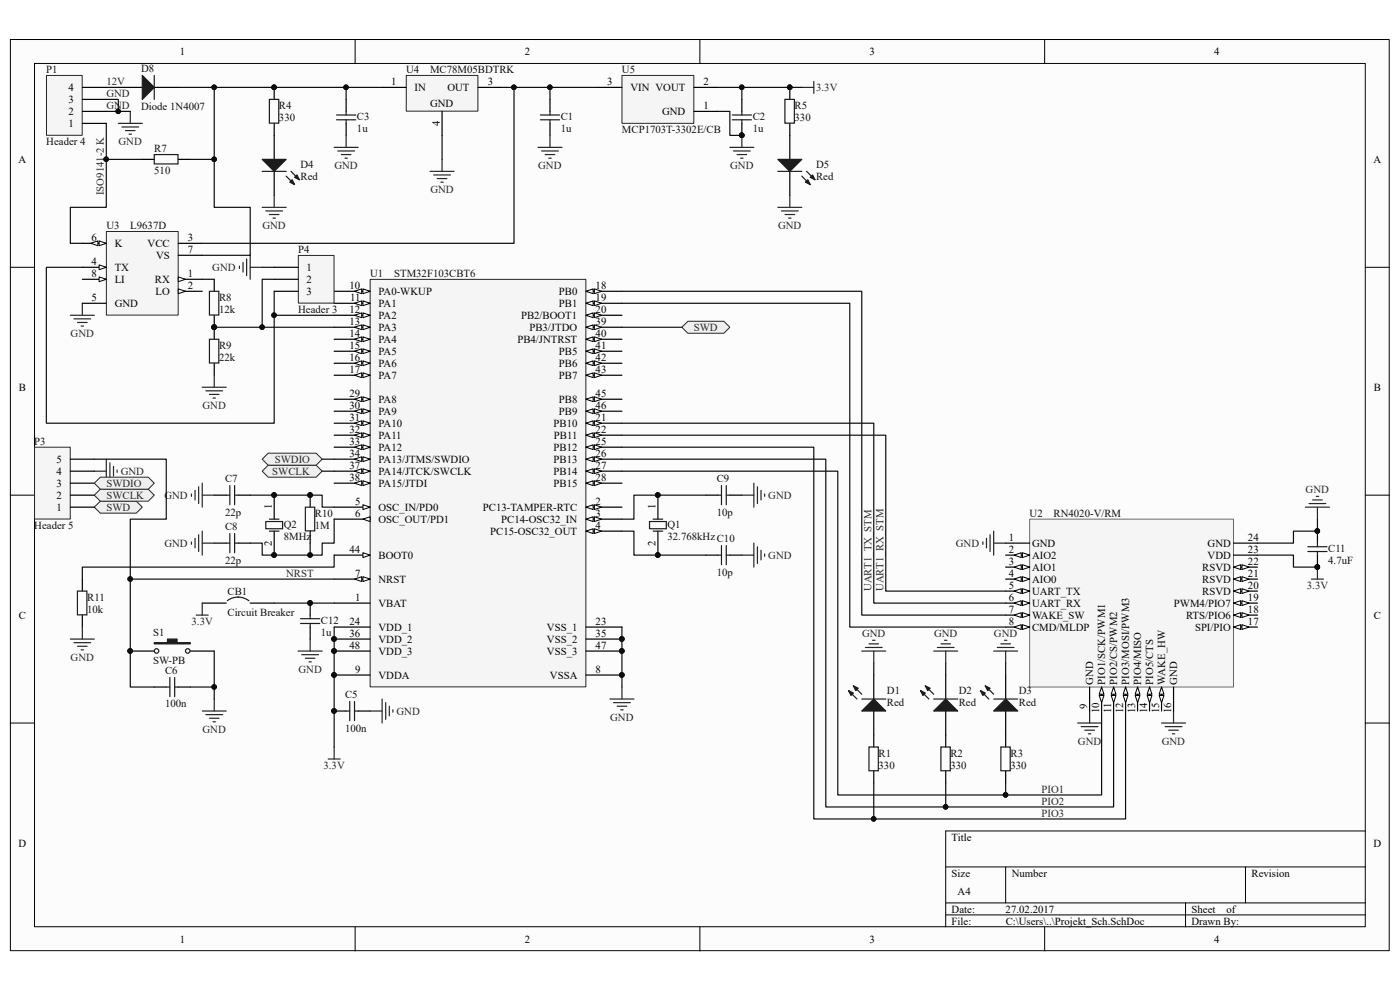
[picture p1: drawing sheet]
<svg xmlns="http://www.w3.org/2000/svg" width="297mm" height="210mm" viewBox="0 0 297 210" stroke-linecap="round" stroke-linejoin="round" font-family="sans-serif">
<defs><g id="words">
<g font-size="2.3">
<text x="38.2" y="11.7">1</text>
<text x="111.3" y="11.7">2</text>
<text x="184.5" y="11.7">3</text>
<text x="257.6" y="11.7">4</text>
<text x="14.5" y="21.8">3</text>
<text x="14.5" y="19.3">4</text>
<text x="83" y="18">1</text>
<text x="87.9" y="19.3">IN</text>
<text x="91.2" y="22.6">GND</text>
<text x="94.9" y="19.3">OUT</text>
<text x="103.5" y="18">3</text>
<text x="128.8" y="18">3</text>
<text x="133.7" y="19.3">VIN VOUT</text>
<text x="149.2" y="23.1">1</text>
<text x="149.2" y="18">2</text>
<text x="14.5" y="27">1</text>
<text x="14.5" y="24.4">2</text>
<text x="93.3" y="26.8" transform="rotate(-90 93.3 26.8)">4</text>
<text x="140.5" y="24.4">GND</text>
<text x="3.9" y="34.6">A</text>
<text x="291.4" y="34.6">A</text>
<text x="19.4" y="51.1">6</text>
<text x="24.3" y="52.4">K</text>
<text x="31.3" y="52.4">VCC</text>
<text x="39.8" y="51.1">3</text>
<text x="39.8" y="53.7">7</text>
<text x="19.4" y="56.2">4</text>
<text x="19.4" y="58.8">8</text>
<text x="24.3" y="57.5">TX</text>
<text x="33.1" y="54.9">VS</text>
<text x="39.8" y="58.8">1</text>
<text x="65" y="57.5">1</text>
<text x="19.4" y="63.8">5</text>
<text x="24.3" y="65.1">GND</text>
<text x="24.3" y="60">LI</text>
<text x="32.9" y="60">RX</text>
<text x="33" y="62.6">LO</text>
<text x="39.8" y="61.3">2</text>
<text x="65" y="60">2</text>
<text x="65" y="62.6">3</text>
<text x="74.2" y="61.3">10</text>
<text x="74.3" y="63.8">11</text>
<text x="80.3" y="62.6">PA0-WKUP</text>
<text x="80.3" y="65.1">PA1</text>
<text x="118.6" y="62.6">PB0</text>
<text x="118.6" y="65.1">PB1</text>
<text x="126.4" y="61.3">18</text>
<text x="126.4" y="63.8">19</text>
<text x="74.2" y="66.4">12</text>
<text x="74.2" y="68.9">13</text>
<text x="74.2" y="71.5">14</text>
<text x="80.3" y="67.6">PA2</text>
<text x="80.3" y="70.2">PA3</text>
<text x="110.5" y="67.6">PB2/BOOT1</text>
<text x="112.3" y="70.2">PB3/JTDO</text>
<text x="126.4" y="66.4">20</text>
<text x="126.4" y="68.9">39</text>
<text x="126.4" y="71.5">40</text>
<text x="74.2" y="74">15</text>
<text x="74.2" y="76.6">16</text>
<text x="80.3" y="72.7">PA4</text>
<text x="80.3" y="75.3">PA5</text>
<text x="80.3" y="77.9">PA6</text>
<text x="109.8" y="72.7">PB4/JNTRST</text>
<text x="118.6" y="75.3">PB5</text>
<text x="118.6" y="77.9">PB6</text>
<text x="126.4" y="74">41</text>
<text x="126.4" y="76.6">42</text>
<text x="4" y="82.9">B</text>
<text x="74.2" y="79.1">17</text>
<text x="80.3" y="80.4">PA7</text>
<text x="118.6" y="80.4">PB7</text>
<text x="126.4" y="79.1">43</text>
<text x="291.5" y="82.9">B</text>
<text x="74.2" y="84.2">29</text>
<text x="74.2" y="86.7">30</text>
<text x="74.2" y="89.3">31</text>
<text x="80.3" y="85.5">PA8</text>
<text x="80.3" y="88">PA9</text>
<text x="118.6" y="85.5">PB8</text>
<text x="118.6" y="88">PB9</text>
<text x="126.4" y="84.2">45</text>
<text x="126.4" y="86.7">46</text>
<text x="126.4" y="89.3">21</text>
<text x="74.2" y="91.8">32</text>
<text x="74.2" y="94.4">33</text>
<text x="80.3" y="90.6">PA10</text>
<text x="80.3" y="93.1">PA11</text>
<text x="80.3" y="95.6">PA12</text>
<text x="117.4" y="90.6">PB10</text>
<text x="117.4" y="95.6">PB12</text>
<text x="117.5" y="93.1">PB11</text>
<text x="126.4" y="91.8">22</text>
<text x="126.4" y="94.4">25</text>
<text x="12" y="100.7">4</text>
<text x="12" y="98.2">5</text>
<text x="74.2" y="96.9">34</text>
<text x="74.2" y="99.4">37</text>
<text x="74.2" y="102">38</text>
<text x="80.3" y="98.2">PA13/JTMS/SWDIO</text>
<text x="80.3" y="100.7">PA14/JTCK/SWCLK</text>
<text x="117.4" y="98.2">PB13</text>
<text x="117.4" y="100.7">PB14</text>
<text x="126.4" y="96.9">26</text>
<text x="126.4" y="99.4">27</text>
<text x="126.4" y="102">28</text>
<text x="12" y="105.8">2</text>
<text x="12" y="103.3">3</text>
<text x="75.4" y="107.1">5</text>
<text x="80.3" y="103.3">PA15/JTDI</text>
<text x="117.4" y="103.3">PB15</text>
<text x="126.4" y="107.1">2</text>
<text x="12" y="108.4">1</text>
<text x="57.7" y="108.1" transform="rotate(-90 57.7 108.1)">1</text>
<text x="75.4" y="109.6">6</text>
<text x="80.3" y="108.4">OSC_IN/PD0</text>
<text x="80.3" y="110.9">OSC_OUT/PD1</text>
<text x="102.4" y="108.4">PC13-TAMPER-RTC</text>
<text x="104" y="113.5">PC15-OSC32_OUT</text>
<text x="106.3" y="110.9">PC14-OSC32_IN</text>
<text x="126.4" y="109.6">3</text>
<text x="126.4" y="112.2">4</text>
<text x="139.1" y="108.1" transform="rotate(-90 139.1 108.1)">1</text>
<text x="57.7" y="115.9" transform="rotate(-90 57.7 115.9)">2</text>
<text x="74.2" y="117.3">44</text>
<text x="80.3" y="118.5">BOOT0</text>
<text x="139.1" y="115.9" transform="rotate(-90 139.1 115.9)">2</text>
<text x="214" y="114.7">1</text>
<text x="214" y="117.3">2</text>
<text x="214" y="119.8">3</text>
<text x="218.9" y="116">GND</text>
<text x="218.9" y="118.5">AIO2</text>
<text x="256.2" y="118.5">VDD</text>
<text x="256.2" y="116">GND</text>
<text x="264.8" y="119.8">22</text>
<text x="264.8" y="117.3">23</text>
<text x="264.8" y="114.7">24</text>
<text x="75.4" y="122.3">7</text>
<text x="80.3" y="123.6">NRST</text>
<text x="214" y="122.3">4</text>
<text x="214" y="124.9">5</text>
<text x="218.9" y="121.1">AIO1</text>
<text x="218.9" y="123.6">AIO0</text>
<text x="255.1" y="123.6">RSVD</text>
<text x="255.1" y="121.1">RSVD</text>
<text x="264.8" y="124.9">20</text>
<text x="264.8" y="122.3">21</text>
<text x="4" y="131.3">C</text>
<text x="75.4" y="127.4">1</text>
<text x="80.3" y="128.7">VBAT</text>
<text x="214" y="127.4">6</text>
<text x="214" y="130">7</text>
<text x="218.9" y="126.2">UART_TX</text>
<text x="218.9" y="128.7">UART_RX</text>
<text x="218.9" y="131.3">WAKE_SW</text>
<text x="249" y="128.7">PWM4/PIO7</text>
<text x="251.6" y="131.3">RTS/PIO6</text>
<text x="255.1" y="126.2">RSVD</text>
<text x="264.8" y="130">18</text>
<text x="264.8" y="127.4">19</text>
<text x="291.5" y="131.3">C</text>
<text x="74.2" y="132.5">24</text>
<text x="74.2" y="135.1">36</text>
<text x="74.2" y="137.6">48</text>
<text x="80.3" y="133.8">VDD_1</text>
<text x="80.3" y="136.4">VDD_2</text>
<text x="116" y="133.8">VSS_1</text>
<text x="116" y="136.4">VSS_2</text>
<text x="126.4" y="132.5">23</text>
<text x="126.4" y="135.1">35</text>
<text x="126.4" y="137.6">47</text>
<text x="214" y="132.5">8</text>
<text x="218.9" y="133.8">CMD/MLDP</text>
<text x="253.5" y="133.8">SPI/PIO</text>
<text x="264.8" y="132.5">17</text>
<text x="75.4" y="142.7">9</text>
<text x="80.3" y="138.9">VDD_3</text>
<text x="80.3" y="144">VDDA</text>
<text x="116" y="138.9">VSS_3</text>
<text x="116.7" y="144">VSSA</text>
<text x="126.4" y="142.7">8</text>
<text x="231.9" y="145.2" transform="rotate(-90 231.9 145.2)">GND</text>
<text x="234.5" y="145.2" transform="rotate(-90 234.5 145.2)">PIO1/SCK/PWM1</text>
<text x="237" y="145.2" transform="rotate(-90 237 145.2)">PIO2/CS/PWM2</text>
<text x="239.6" y="145.2" transform="rotate(-90 239.6 145.2)">PIO3/MOSI/PWM3</text>
<text x="242.1" y="145.2" transform="rotate(-90 242.1 145.2)">PIO4/MISO</text>
<text x="244.6" y="145.2" transform="rotate(-90 244.6 145.2)">PIO5/CTS</text>
<text x="247.2" y="145.2" transform="rotate(-90 247.2 145.2)">WAKE_HW</text>
<text x="249.7" y="145.2" transform="rotate(-90 249.7 145.2)">GND</text>
<text x="230.7" y="150.5" transform="rotate(-90 230.7 150.5)">9</text>
<text x="233.2" y="151.3" transform="rotate(-90 233.2 151.3)">10</text>
<text x="235.8" y="151.3" transform="rotate(-90 235.8 151.3)">11</text>
<text x="238.3" y="151.3" transform="rotate(-90 238.3 151.3)">12</text>
<text x="240.8" y="151.3" transform="rotate(-90 240.8 151.3)">13</text>
<text x="243.4" y="151.3" transform="rotate(-90 243.4 151.3)">14</text>
<text x="245.9" y="151.3" transform="rotate(-90 245.9 151.3)">15</text>
<text x="248.5" y="151.3" transform="rotate(-90 248.5 151.3)">16</text>
<text x="3.9" y="179.6">D</text>
<text x="201.9" y="178.3">Title</text>
<text x="291.4" y="179.6">D</text>
<text x="201.9" y="186">Size</text>
<text x="214.6" y="186">Number</text>
<text x="265.5" y="186">Revision</text>
<text x="203.2" y="189.8">A4</text>
<text x="201.9" y="193.6">Date:</text>
<text x="201.9" y="196.1">File:</text>
<text x="213.3" y="193.6">27.02.2017</text>
<text x="213.4" y="196.1">C:\Users\..\Projekt_Sch.SchDoc</text>
<text x="252.8" y="196.1">Drawn By:</text>
<text x="252.8" y="193.6">Sheet</text>
<text x="260.2" y="193.6">of</text>
<text x="38.2" y="199.9">1</text>
<text x="111.3" y="199.9">2</text>
<text x="184.5" y="199.9">3</text>
<text x="257.6" y="199.9">4</text>
</g>
<g font-size="2.3" fill="#0e0e0e">
<text x="9.8" y="15.5">P1</text>
<text x="29.9" y="15.2">D8</text>
<text x="86.1" y="15.5">U4</text>
<text x="91.2" y="15.5">MC78M05BDTRK</text>
<text x="132" y="15.5">U5</text>
<text x="29.9" y="23.4">Diode 1N4007</text>
<text x="59.2" y="23.1">R4</text>
<text x="168.6" y="23.1">R5</text>
<text x="59.2" y="25.7">330</text>
<text x="75.7" y="25.4">C3</text>
<text x="75.7" y="28">1u</text>
<text x="119" y="25.4">C1</text>
<text x="119" y="28">1u</text>
<text x="132" y="28.2">MCP1703T-3302E/CB</text>
<text x="159.7" y="25.4">C2</text>
<text x="159.7" y="28">1u</text>
<text x="168.6" y="25.7">330</text>
<text x="9.8" y="30.8">Header 4</text>
<text x="32.7" y="32.3">R7</text>
<text x="63.8" y="35.6">D4</text>
<text x="173.1" y="35.6">D5</text>
<text x="32.7" y="36.9">510</text>
<text x="63.8" y="38.1">Red</text>
<text x="173.1" y="38.1">Red</text>
<text x="22.6" y="48.6">U3</text>
<text x="27.6" y="48.6">L9637D</text>
<text x="63.2" y="53.7">P4</text>
<text x="78.5" y="58.8">U1</text>
<text x="83.6" y="58.8">STM32F103CBT6</text>
<text x="46.5" y="63.8">R8</text>
<text x="46.5" y="66.4">12k</text>
<text x="63.2" y="66.4">Header 3</text>
<text x="46.5" y="74">R9</text>
<text x="46.5" y="76.6">22k</text>
<text x="7.3" y="94.4">P3</text>
<text x="47.8" y="102.2">C7</text>
<text x="152.1" y="102.2">C9</text>
<text x="7.3" y="112.2">Header 5</text>
<text x="47.8" y="109.4">22p</text>
<text x="47.8" y="112.4">C8</text>
<text x="60.2" y="111.9">Q2</text>
<text x="66.8" y="109.6">R10</text>
<text x="66.8" y="112.2">1M</text>
<text x="141.6" y="111.9">Q1</text>
<text x="152.1" y="109.4">10p</text>
<text x="218.4" y="109.6">U2</text>
<text x="223.5" y="109.6">RN4020-V/RM</text>
<text x="47.8" y="119.5">22p</text>
<text x="60.2" y="114.5">8MHz</text>
<text x="141.6" y="114.5">32.768kHzC10</text>
<text x="281.8" y="117">C11</text>
<text x="281.8" y="119.5">4.7uF</text>
<text x="152.1" y="122.1">10p</text>
<text x="18.5" y="127.4">R11</text>
<text x="18.5" y="130">10k</text>
<text x="48.3" y="126.2">CB1</text>
<text x="48.3" y="130.8">Circuit Breaker</text>
<text x="32.5" y="134.8">S1</text>
<text x="68.1" y="132.3">C12</text>
<text x="68.1" y="134.8">1u</text>
<text x="32.5" y="140.9">SW-PB</text>
<text x="35" y="143">C6</text>
<text x="73.2" y="148">C5</text>
<text x="188.2" y="147.3">D1</text>
<text x="188.2" y="149.8">Red</text>
<text x="203.4" y="147.3">D2</text>
<text x="203.4" y="149.8">Red</text>
<text x="216.2" y="147.3">D3</text>
<text x="216.2" y="149.8">Red</text>
<text x="35" y="150.1">100n</text>
<text x="73.2" y="155.2">100n</text>
<text x="186.4" y="160.5">R1</text>
<text x="201.6" y="160.5">R2</text>
<text x="214.4" y="160.5">R3</text>
<text x="186.4" y="163.1">330</text>
<text x="201.6" y="163.1">330</text>
<text x="214.4" y="163.1">330</text>
</g>
<g font-size="2.3" fill="#262626">
<text x="22.6" y="20.6">GND</text>
<text x="22.6" y="23.1">GND</text>
<text x="22.6" y="18">12V</text>
<text x="173.1" y="19.3">3.3V</text>
<text x="25.1" y="30.8">GND</text>
<text x="71" y="35.9">GND</text>
<text x="114.2" y="35.9">GND</text>
<text x="154.9" y="35.9">GND</text>
<text x="22.1" y="41.4" transform="rotate(-90 22.1 41.4)">ISO9141-2 K</text>
<text x="91.3" y="40.9">GND</text>
<text x="55.7" y="48.6">GND</text>
<text x="165.1" y="48.6">GND</text>
<text x="45" y="57.5">GND</text>
<text x="15" y="71.5">GND</text>
<text x="147.2" y="70.2">SWD</text>
<text x="43" y="86.7">GND</text>
<text x="25.6" y="100.7">GND</text>
<text x="57.7" y="100.7">SWCLK</text>
<text x="58.3" y="98.2">SWDIO</text>
<text x="22.6" y="105.8">SWCLK</text>
<text x="22.6" y="103.3">SWDIO</text>
<text x="34.9" y="105.8">GND</text>
<text x="163" y="105.8">GND</text>
<text x="277" y="104.6">GND</text>
<text x="22.6" y="108.4">SWD</text>
<text x="34.9" y="116">GND</text>
<text x="163" y="118.5">GND</text>
<text x="202.8" y="116">GND</text>
<text x="60.7" y="122.3">NRST</text>
<text x="184.9" y="125.4" transform="rotate(-90 184.9 125.4)">UART1_TX_STM</text>
<text x="187.4" y="125.4" transform="rotate(-90 187.4 125.4)">UART1_RX_STM</text>
<text x="277.2" y="124.9">3.3V</text>
<text x="40.6" y="132.5">3.3V</text>
<text x="182.9" y="135.1">GND</text>
<text x="198.2" y="135.1">GND</text>
<text x="210.9" y="135.1">GND</text>
<text x="15" y="140.2">GND</text>
<text x="63.3" y="142.7">GND</text>
<text x="43" y="155.4">GND</text>
<text x="84.1" y="151.6">GND</text>
<text x="129.5" y="152.9">GND</text>
<text x="228.7" y="158">GND</text>
<text x="246.5" y="158">GND</text>
<text x="68.6" y="163.1">3.3V</text>
<text x="221" y="168.1">PIO1</text>
<text x="221" y="170.7">PIO2</text>
<text x="221" y="173.2">PIO3</text>
</g>
</g></defs>
<path d="M2.2 8.4h292.5v193.3h-292.5z" fill="#fcfcfc"/>
<path d="M2.2 8.4h292.5v193.3h-292.5z" fill="none" stroke="#000" stroke-width=".21"/>
<path d="M7.4 13.5h282.2v183.1h-282.2z" fill="#fcfcfc"/>
<g fill="none" stroke="#000" stroke-width=".21">
<path d="M7.3 13.5h282.3v183.1h-282.3zM75.3 8.4v5.1M148.5 8.4v5.1M221.6 8.4v5.1M2.2 56.7h5.1M289.7 56.7h5.1M2.2 105h5.1M289.7 105h5.1M2.2 153.4h5.1M289.7 153.4h5.1M289.7 176.3h-89.1v20.3M75.3 196.6v5.1"/>
<path d="M148.5 196.6v5.1M200.6 183.9h89.1M200.6 191.5h89.1M200.6 194.1h89.1M213.4 183.9v7.6M221.6 196.6v5.1M251.5 191.5v5.1M264.2 183.9v7.6"/>
</g>
<g fill="none" stroke="#000" stroke-width=".25">
<path d="M58.2 18.5v2.6M167.6 18.5v2.6M30.2 33.8h2.5M37.8 33.8h2.6M58.2 26.2v2.5M116.7 21.1v2.5M116.7 26.2v2.5M157.4 21.1v2.5M157.4 26.2v2.5M167.6 26.2v2.5M279.5 112.7v2.5M279.5 117.8v2.5"/>
<path d="M185.4 155.9v2.6M200.6 155.9v2.6M213.4 155.9v2.6M185.4 163.6v2.5M200.6 163.6v2.5M213.4 163.6v2.5"/>
</g>
<g fill="none" stroke="#1c1c1c" stroke-width=".25">
<path d="M32.7 32.8h5.1v2h-5.1zM57.2 21.1h1.9v5h-1.9zM114.6 24.4h4.1M114.6 25.4h4.1M116.7 23.6v.8M116.7 25.4v.8M155.4 24.4h4M155.4 25.4h4M157.4 23.6v.8M157.4 25.4v.8M166.5 21.1h2v5h-2zM277.5 116h4"/>
<path d="M277.5 117h4M279.5 115.2v.8M279.5 117v.8M184.4 158.5h1.9v5h-1.9zM199.6 158.5h2v5h-2zM212.3 158.5h2v5h-2z"/>
</g>
<g fill="#0e0e0e" stroke="#0e0e0e" stroke-width=".21">
<circle cx="157.4" cy="28.7" r=".48"/>
<circle cx="279.5" cy="120.3" r=".48"/>
<circle cx="279.5" cy="112.6" r=".48"/>
<circle cx="58.1" cy="18.5" r=".48"/>
<circle cx="167.5" cy="18.5" r=".48"/>
</g>
<g fill="none" stroke="#262626" stroke-width=".25">
<path d="M170.1 18.5h2.5M172.6 17.3v2.5M55.6 44h5.1M56.4 44.7h3.5M57.2 45.5h2M57.9 46.3h.5M58.2 41.4v2.6M165 44h5.1M165.8 44.7h3.5M166.5 45.5h2.1M167.3 46.3h.5M167.6 41.4v2.6"/>
<path d="M14.9 66.9h5.1M15.7 67.6h3.5M16.4 68.4h2.1M17.2 69.2h.5M17.5 64.3v2.6M208.5 115v.5M209.3 114.2v2M210 113.4v3.6M210.8 112.7v5.1M210.8 115.2h2.6M277 107.6h5M277.7 106.8h3.6"/>
<path d="M278.5 106.1h2M279.2 105.3h.5M279.5 107.6v2.5M182.8 138.1h5.1M183.6 137.4h3.6M184.4 136.6h2M185.1 135.8h.5M185.4 138.1v2.6M198.1 138.1h5.1M198.9 137.4h3.5M199.6 136.6h2M200.4 135.8h.5"/>
<path d="M200.6 138.1v2.6M210.8 138.1h5.1M211.6 137.4h3.5M212.3 136.6h2.1M213.1 135.8h.5M213.4 138.1v2.6M278.2 122.9h2.6M279.5 120.3v2.6M129.4 148.3h5.1M130.2 149.1h3.5M130.9 149.8h2.1M131.7 150.6h.5"/>
<path d="M131.9 145.7v2.6M228.6 153.4h5.1M229.4 154.1h3.5M230.1 154.9h2.1M230.9 155.7h.5M231.2 150.8v2.6M246.4 153.4h5.1M247.2 154.1h3.5M248 154.9h2M248.7 155.7h.5M249 150.8v2.6"/>
</g>
<path d="M78.6 59.3h45.7v86.4h-45.7z" fill="#f5f5f5"/>
<path d="M78.5 59.3h45.8v86.4h-45.8z" fill="none" stroke="#262626" stroke-width=".21"/>
<path d="M70.9 117.8h7.6" fill="none" stroke="#000" stroke-width=".25"/>
<path d="M77 117.3l1.5 .5-1.5 .5z" fill="#fcfcfc"/>
<path d="M77 117.3l1.5 .5-1.5 .5z" fill="none" stroke="#000" stroke-width=".21"/>
<path d="M70.9 122.9h7.6" fill="none" stroke="#000" stroke-width=".25"/>
<path d="M77 122.3l1.5 .6-1.5 .5z" fill="#fcfcfc"/>
<path d="M77 122.3l1.5 .6-1.5 .5z" fill="none" stroke="#000" stroke-width=".21"/>
<path d="M75.2 122.9l1.5-.6v1.1z" fill="#fcfcfc"/>
<path d="M75.2 122.9l1.5-.6v1.1z" fill="none" stroke="#000" stroke-width=".21"/>
<path d="M70.9 107.6h7.6" fill="none" stroke="#000" stroke-width=".25"/>
<path d="M77 107.1l1.5 .5-1.5 .5z" fill="#fcfcfc"/>
<path d="M77 107.1l1.5 .5-1.5 .5z" fill="none" stroke="#000" stroke-width=".21"/>
<path d="M70.9 110.1h7.6" fill="none" stroke="#000" stroke-width=".25"/>
<path d="M77 110.1l1.5-.5v1z" fill="#fcfcfc"/>
<path d="M77 110.1l1.5-.5v1z" fill="none" stroke="#000" stroke-width=".21"/>
<path d="M70.9 61.8h7.6" fill="none" stroke="#000" stroke-width=".25"/>
<path d="M77 61.3l1.5 .5-1.5 .5z" fill="#fcfcfc"/>
<path d="M77 61.3l1.5 .5-1.5 .5z" fill="none" stroke="#000" stroke-width=".21"/>
<path d="M75.2 61.8l1.5-.5v1z" fill="#fcfcfc"/>
<path d="M75.2 61.8l1.5-.5v1z" fill="none" stroke="#000" stroke-width=".21"/>
<path d="M70.9 64.3h7.6" fill="none" stroke="#000" stroke-width=".25"/>
<path d="M77 63.8l1.5 .5-1.5 .5z" fill="#fcfcfc"/>
<path d="M77 63.8l1.5 .5-1.5 .5z" fill="none" stroke="#000" stroke-width=".21"/>
<path d="M75.2 64.3l1.5-.5v1z" fill="#fcfcfc"/>
<path d="M75.2 64.3l1.5-.5v1z" fill="none" stroke="#000" stroke-width=".21"/>
<path d="M70.9 66.9h7.6" fill="none" stroke="#000" stroke-width=".25"/>
<path d="M77 66.4l1.5 .5-1.5 .5z" fill="#fcfcfc"/>
<path d="M77 66.4l1.5 .5-1.5 .5z" fill="none" stroke="#000" stroke-width=".21"/>
<path d="M75.2 66.9l1.5-.5v1z" fill="#fcfcfc"/>
<path d="M75.2 66.9l1.5-.5v1z" fill="none" stroke="#000" stroke-width=".21"/>
<path d="M70.9 69.4h7.6" fill="none" stroke="#000" stroke-width=".25"/>
<path d="M77 68.9l1.5 .5-1.5 .5z" fill="#fcfcfc"/>
<path d="M77 68.9l1.5 .5-1.5 .5z" fill="none" stroke="#000" stroke-width=".21"/>
<path d="M75.2 69.4l1.5-.5v1z" fill="#fcfcfc"/>
<path d="M75.2 69.4l1.5-.5v1z" fill="none" stroke="#000" stroke-width=".21"/>
<path d="M70.9 72h7.6" fill="none" stroke="#000" stroke-width=".25"/>
<path d="M77 71.5l1.5 .5-1.5 .5z" fill="#fcfcfc"/>
<path d="M77 71.5l1.5 .5-1.5 .5z" fill="none" stroke="#000" stroke-width=".21"/>
<path d="M75.2 72l1.5-.5v1z" fill="#fcfcfc"/>
<path d="M75.2 72l1.5-.5v1z" fill="none" stroke="#000" stroke-width=".21"/>
<path d="M70.9 74.5h7.6" fill="none" stroke="#000" stroke-width=".25"/>
<path d="M77 74l1.5 .5-1.5 .5z" fill="#fcfcfc"/>
<path d="M77 74l1.5 .5-1.5 .5z" fill="none" stroke="#000" stroke-width=".21"/>
<path d="M75.2 74.5l1.5-.5v1z" fill="#fcfcfc"/>
<path d="M75.2 74.5l1.5-.5v1z" fill="none" stroke="#000" stroke-width=".21"/>
<path d="M70.9 77.1h7.6" fill="none" stroke="#000" stroke-width=".25"/>
<path d="M77 76.5l1.5 .6-1.5 .5z" fill="#fcfcfc"/>
<path d="M77 76.5l1.5 .6-1.5 .5z" fill="none" stroke="#000" stroke-width=".21"/>
<path d="M75.2 77.1l1.5-.6v1.1z" fill="#fcfcfc"/>
<path d="M75.2 77.1l1.5-.6v1.1z" fill="none" stroke="#000" stroke-width=".21"/>
<path d="M70.9 79.6h7.6" fill="none" stroke="#000" stroke-width=".25"/>
<path d="M77 79.1l1.5 .5-1.5 .5z" fill="#fcfcfc"/>
<path d="M77 79.1l1.5 .5-1.5 .5z" fill="none" stroke="#000" stroke-width=".21"/>
<path d="M75.2 79.6l1.5-.5v1z" fill="#fcfcfc"/>
<path d="M75.2 79.6l1.5-.5v1z" fill="none" stroke="#000" stroke-width=".21"/>
<path d="M70.9 84.7h7.6" fill="none" stroke="#000" stroke-width=".25"/>
<path d="M77 84.2l1.5 .5-1.5 .5z" fill="#fcfcfc"/>
<path d="M77 84.2l1.5 .5-1.5 .5z" fill="none" stroke="#000" stroke-width=".21"/>
<path d="M75.2 84.7l1.5-.5v1z" fill="#fcfcfc"/>
<path d="M75.2 84.7l1.5-.5v1z" fill="none" stroke="#000" stroke-width=".21"/>
<path d="M70.9 87.2h7.6" fill="none" stroke="#000" stroke-width=".25"/>
<path d="M77 86.7l1.5 .5-1.5 .5z" fill="#fcfcfc"/>
<path d="M77 86.7l1.5 .5-1.5 .5z" fill="none" stroke="#000" stroke-width=".21"/>
<path d="M75.2 87.2l1.5-.5v1z" fill="#fcfcfc"/>
<path d="M75.2 87.2l1.5-.5v1z" fill="none" stroke="#000" stroke-width=".21"/>
<path d="M70.9 89.8h7.6" fill="none" stroke="#000" stroke-width=".25"/>
<path d="M77 89.3l1.5 .5-1.5 .5z" fill="#fcfcfc"/>
<path d="M77 89.3l1.5 .5-1.5 .5z" fill="none" stroke="#000" stroke-width=".21"/>
<path d="M75.2 89.8l1.5-.5v1z" fill="#fcfcfc"/>
<path d="M75.2 89.8l1.5-.5v1z" fill="none" stroke="#000" stroke-width=".21"/>
<path d="M70.9 92.3h7.6" fill="none" stroke="#000" stroke-width=".25"/>
<path d="M77 91.8l1.5 .5-1.5 .5z" fill="#fcfcfc"/>
<path d="M77 91.8l1.5 .5-1.5 .5z" fill="none" stroke="#000" stroke-width=".21"/>
<path d="M75.2 92.3l1.5-.5v1z" fill="#fcfcfc"/>
<path d="M75.2 92.3l1.5-.5v1z" fill="none" stroke="#000" stroke-width=".21"/>
<path d="M70.9 94.9h7.6" fill="none" stroke="#000" stroke-width=".25"/>
<path d="M77 94.4l1.5 .5-1.5 .5z" fill="#fcfcfc"/>
<path d="M77 94.4l1.5 .5-1.5 .5z" fill="none" stroke="#000" stroke-width=".21"/>
<path d="M75.2 94.9l1.5-.5v1z" fill="#fcfcfc"/>
<path d="M75.2 94.9l1.5-.5v1z" fill="none" stroke="#000" stroke-width=".21"/>
<path d="M70.9 97.4h7.6" fill="none" stroke="#000" stroke-width=".25"/>
<path d="M77 96.9l1.5 .5-1.5 .5z" fill="#fcfcfc"/>
<path d="M77 96.9l1.5 .5-1.5 .5z" fill="none" stroke="#000" stroke-width=".21"/>
<path d="M75.2 97.4l1.5-.5v1z" fill="#fcfcfc"/>
<path d="M75.2 97.4l1.5-.5v1z" fill="none" stroke="#000" stroke-width=".21"/>
<path d="M70.9 100h7.6" fill="none" stroke="#000" stroke-width=".25"/>
<path d="M77 99.4l1.5 .6-1.5 .5z" fill="#fcfcfc"/>
<path d="M77 99.4l1.5 .6-1.5 .5z" fill="none" stroke="#000" stroke-width=".21"/>
<path d="M75.2 100l1.5-.6v1.1z" fill="#fcfcfc"/>
<path d="M75.2 100l1.5-.6v1.1z" fill="none" stroke="#000" stroke-width=".21"/>
<path d="M70.9 102.5h7.6" fill="none" stroke="#000" stroke-width=".25"/>
<path d="M77 102l1.5 .5-1.5 .5z" fill="#fcfcfc"/>
<path d="M77 102l1.5 .5-1.5 .5z" fill="none" stroke="#000" stroke-width=".21"/>
<path d="M75.2 102.5l1.5-.5v1z" fill="#fcfcfc"/>
<path d="M75.2 102.5l1.5-.5v1z" fill="none" stroke="#000" stroke-width=".21"/>
<path d="M124.3 61.8h7.6" fill="none" stroke="#000" stroke-width=".25"/>
<path d="M124.3 61.8l1.5-.5v1z" fill="#fcfcfc"/>
<path d="M124.3 61.8l1.5-.5v1z" fill="none" stroke="#000" stroke-width=".21"/>
<path d="M126.1 61.3l1.5 .5-1.5 .5z" fill="#fcfcfc"/>
<path d="M126.1 61.3l1.5 .5-1.5 .5z" fill="none" stroke="#000" stroke-width=".21"/>
<path d="M124.3 64.3h7.6" fill="none" stroke="#000" stroke-width=".25"/>
<path d="M124.3 64.3l1.5-.5v1z" fill="#fcfcfc"/>
<path d="M124.3 64.3l1.5-.5v1z" fill="none" stroke="#000" stroke-width=".21"/>
<path d="M126.1 63.8l1.5 .5-1.5 .5z" fill="#fcfcfc"/>
<path d="M126.1 63.8l1.5 .5-1.5 .5z" fill="none" stroke="#000" stroke-width=".21"/>
<path d="M124.3 66.9h7.6" fill="none" stroke="#000" stroke-width=".25"/>
<path d="M124.3 66.9l1.5-.5v1z" fill="#fcfcfc"/>
<path d="M124.3 66.9l1.5-.5v1z" fill="none" stroke="#000" stroke-width=".21"/>
<path d="M126.1 66.4l1.5 .5-1.5 .5z" fill="#fcfcfc"/>
<path d="M126.1 66.4l1.5 .5-1.5 .5z" fill="none" stroke="#000" stroke-width=".21"/>
<path d="M124.3 69.4h7.6" fill="none" stroke="#000" stroke-width=".25"/>
<path d="M124.3 69.4l1.5-.5v1z" fill="#fcfcfc"/>
<path d="M124.3 69.4l1.5-.5v1z" fill="none" stroke="#000" stroke-width=".21"/>
<path d="M126.1 68.9l1.5 .5-1.5 .5z" fill="#fcfcfc"/>
<path d="M126.1 68.9l1.5 .5-1.5 .5z" fill="none" stroke="#000" stroke-width=".21"/>
<path d="M124.3 72h7.6" fill="none" stroke="#000" stroke-width=".25"/>
<path d="M124.3 72l1.5-.5v1z" fill="#fcfcfc"/>
<path d="M124.3 72l1.5-.5v1z" fill="none" stroke="#000" stroke-width=".21"/>
<path d="M126.1 71.5l1.5 .5-1.5 .5z" fill="#fcfcfc"/>
<path d="M126.1 71.5l1.5 .5-1.5 .5z" fill="none" stroke="#000" stroke-width=".21"/>
<path d="M124.3 74.5h7.6" fill="none" stroke="#000" stroke-width=".25"/>
<path d="M124.3 74.5l1.5-.5v1z" fill="#fcfcfc"/>
<path d="M124.3 74.5l1.5-.5v1z" fill="none" stroke="#000" stroke-width=".21"/>
<path d="M126.1 74l1.5 .5-1.5 .5z" fill="#fcfcfc"/>
<path d="M126.1 74l1.5 .5-1.5 .5z" fill="none" stroke="#000" stroke-width=".21"/>
<path d="M124.3 77.1h7.6" fill="none" stroke="#000" stroke-width=".25"/>
<path d="M124.3 77.1l1.5-.6v1.1z" fill="#fcfcfc"/>
<path d="M124.3 77.1l1.5-.6v1.1z" fill="none" stroke="#000" stroke-width=".21"/>
<path d="M126.1 76.5l1.5 .6-1.5 .5z" fill="#fcfcfc"/>
<path d="M126.1 76.5l1.5 .6-1.5 .5z" fill="none" stroke="#000" stroke-width=".21"/>
<path d="M124.3 79.6h7.6" fill="none" stroke="#000" stroke-width=".25"/>
<path d="M124.3 79.6l1.5-.5v1z" fill="#fcfcfc"/>
<path d="M124.3 79.6l1.5-.5v1z" fill="none" stroke="#000" stroke-width=".21"/>
<path d="M126.1 79.1l1.5 .5-1.5 .5z" fill="#fcfcfc"/>
<path d="M126.1 79.1l1.5 .5-1.5 .5z" fill="none" stroke="#000" stroke-width=".21"/>
<path d="M124.3 84.7h7.6" fill="none" stroke="#000" stroke-width=".25"/>
<path d="M124.3 84.7l1.5-.5v1z" fill="#fcfcfc"/>
<path d="M124.3 84.7l1.5-.5v1z" fill="none" stroke="#000" stroke-width=".21"/>
<path d="M126.1 84.2l1.5 .5-1.5 .5z" fill="#fcfcfc"/>
<path d="M126.1 84.2l1.5 .5-1.5 .5z" fill="none" stroke="#000" stroke-width=".21"/>
<path d="M124.3 87.2h7.6" fill="none" stroke="#000" stroke-width=".25"/>
<path d="M124.3 87.2l1.5-.5v1z" fill="#fcfcfc"/>
<path d="M124.3 87.2l1.5-.5v1z" fill="none" stroke="#000" stroke-width=".21"/>
<path d="M126.1 86.7l1.5 .5-1.5 .5z" fill="#fcfcfc"/>
<path d="M126.1 86.7l1.5 .5-1.5 .5z" fill="none" stroke="#000" stroke-width=".21"/>
<path d="M124.3 89.8h7.6" fill="none" stroke="#000" stroke-width=".25"/>
<path d="M124.3 89.8l1.5-.5v1z" fill="#fcfcfc"/>
<path d="M124.3 89.8l1.5-.5v1z" fill="none" stroke="#000" stroke-width=".21"/>
<path d="M126.1 89.3l1.5 .5-1.5 .5z" fill="#fcfcfc"/>
<path d="M126.1 89.3l1.5 .5-1.5 .5z" fill="none" stroke="#000" stroke-width=".21"/>
<path d="M124.3 92.3h7.6" fill="none" stroke="#000" stroke-width=".25"/>
<path d="M124.3 92.3l1.5-.5v1z" fill="#fcfcfc"/>
<path d="M124.3 92.3l1.5-.5v1z" fill="none" stroke="#000" stroke-width=".21"/>
<path d="M126.1 91.8l1.5 .5-1.5 .5z" fill="#fcfcfc"/>
<path d="M126.1 91.8l1.5 .5-1.5 .5z" fill="none" stroke="#000" stroke-width=".21"/>
<path d="M124.3 94.9h7.6" fill="none" stroke="#000" stroke-width=".25"/>
<path d="M124.3 94.9l1.5-.5v1z" fill="#fcfcfc"/>
<path d="M124.3 94.9l1.5-.5v1z" fill="none" stroke="#000" stroke-width=".21"/>
<path d="M126.1 94.4l1.5 .5-1.5 .5z" fill="#fcfcfc"/>
<path d="M126.1 94.4l1.5 .5-1.5 .5z" fill="none" stroke="#000" stroke-width=".21"/>
<path d="M124.3 97.4h7.6" fill="none" stroke="#000" stroke-width=".25"/>
<path d="M124.3 97.4l1.5-.5v1z" fill="#fcfcfc"/>
<path d="M124.3 97.4l1.5-.5v1z" fill="none" stroke="#000" stroke-width=".21"/>
<path d="M126.1 96.9l1.5 .5-1.5 .5z" fill="#fcfcfc"/>
<path d="M126.1 96.9l1.5 .5-1.5 .5z" fill="none" stroke="#000" stroke-width=".21"/>
<path d="M124.3 100h7.6" fill="none" stroke="#000" stroke-width=".25"/>
<path d="M124.3 100l1.5-.6v1.1z" fill="#fcfcfc"/>
<path d="M124.3 100l1.5-.6v1.1z" fill="none" stroke="#000" stroke-width=".21"/>
<path d="M126.1 99.4l1.5 .6-1.5 .5z" fill="#fcfcfc"/>
<path d="M126.1 99.4l1.5 .6-1.5 .5z" fill="none" stroke="#000" stroke-width=".21"/>
<path d="M124.3 102.5h7.6" fill="none" stroke="#000" stroke-width=".25"/>
<path d="M124.3 102.5l1.5-.5v1z" fill="#fcfcfc"/>
<path d="M124.3 102.5l1.5-.5v1z" fill="none" stroke="#000" stroke-width=".21"/>
<path d="M126.1 102l1.5 .5-1.5 .5z" fill="#fcfcfc"/>
<path d="M126.1 102l1.5 .5-1.5 .5z" fill="none" stroke="#000" stroke-width=".21"/>
<path d="M124.3 107.6h7.6" fill="none" stroke="#000" stroke-width=".25"/>
<path d="M124.3 107.6l1.5-.5v1z" fill="#fcfcfc"/>
<path d="M124.3 107.6l1.5-.5v1z" fill="none" stroke="#000" stroke-width=".21"/>
<path d="M126.1 107.1l1.5 .5-1.5 .5z" fill="#fcfcfc"/>
<path d="M126.1 107.1l1.5 .5-1.5 .5z" fill="none" stroke="#000" stroke-width=".21"/>
<path d="M124.3 110.1h7.6" fill="none" stroke="#000" stroke-width=".25"/>
<path d="M124.3 110.1l1.5-.5v1z" fill="#fcfcfc"/>
<path d="M124.3 110.1l1.5-.5v1z" fill="none" stroke="#000" stroke-width=".21"/>
<path d="M126.1 109.6l1.5 .5-1.5 .5z" fill="#fcfcfc"/>
<path d="M126.1 109.6l1.5 .5-1.5 .5z" fill="none" stroke="#000" stroke-width=".21"/>
<path d="M124.3 112.7h7.6" fill="none" stroke="#000" stroke-width=".25"/>
<path d="M124.3 112.7l1.5-.5v1z" fill="#fcfcfc"/>
<path d="M124.3 112.7l1.5-.5v1z" fill="none" stroke="#000" stroke-width=".21"/>
<path d="M126.1 112.2l1.5 .5-1.5 .5z" fill="#fcfcfc"/>
<path d="M126.1 112.2l1.5 .5-1.5 .5z" fill="none" stroke="#000" stroke-width=".21"/>
<path d="M70.9 127.9h7.6M70.9 133h7.6M70.9 135.6h7.6M70.9 138.1h7.6M124.3 133h7.6M124.3 135.6h7.6M124.3 138.1h7.6M70.9 143.2h7.6M124.3 143.2h7.6" fill="none" stroke="#000" stroke-width=".25"/>
<g fill="#0e0e0e" stroke="#0e0e0e" stroke-width=".21">
<circle cx="70.9" cy="135.5" r=".48"/>
<circle cx="70.9" cy="138.1" r=".48"/>
<circle cx="70.9" cy="143.2" r=".48"/>
<circle cx="131.9" cy="135.5" r=".48"/>
<circle cx="131.9" cy="138.1" r=".48"/>
<circle cx="131.9" cy="143.2" r=".48"/>
</g>
<path d="M9.9 16h7.5v12.7h-7.5z" fill="#f5f5f5"/>
<path d="M9.9 16h7.5v12.7h-7.5z" fill="none" stroke="#262626" stroke-width=".21"/>
<path d="M17.5 18.5h5.1M17.5 26.2h5.1M17.5 23.6h5.1M17.5 21.1h5.1" fill="none" stroke="#000" stroke-width=".25"/>
<path d="M132 16h15.2v10.2h-15.2z" fill="#f5f5f5"/>
<path d="M132 16h15.2v10.2h-15.2z" fill="none" stroke="#262626" stroke-width=".21"/>
<path d="M126.9 18.5h5M147.2 18.5h5.1M73.4 21.1v2.5M73.4 26.2v2.5M147.2 23.6h5.1M45.5 59.2v2.6M45.5 66.9v5.1M45.5 77.1v2.5" fill="none" stroke="#000" stroke-width=".25"/>
<path d="M71.4 24.4h4.1M71.4 25.4h4.1M73.4 23.6v.8M73.4 25.4v.8M44.4 61.8h2v5h-2zM44.4 72h2v5h-2z" fill="none" stroke="#1c1c1c" stroke-width=".25"/>
<g fill="none" stroke="#262626" stroke-width=".25">
<path d="M25.1 26.2h5.1M25.9 26.9h3.5M26.6 27.7h2.1M27.4 28.5h.5M27.6 23.6v2.6M70.9 31.3h5.1M71.7 32h3.5M72.4 32.8h2.1M73.2 33.6h.5M73.4 28.7v2.6M91.2 36.4h5.1M92 37.1h3.6"/>
<path d="M92.8 37.9h2M93.5 38.6h.5M93.8 33.8v2.6M114.1 31.3h5.1M114.9 32h3.6M115.7 32.8h2M116.4 33.6h.5M116.7 28.7v2.6M154.8 31.3h5.1M155.6 32h3.6M156.4 32.8h2M157.1 33.6h.5"/>
<path d="M157.4 28.7v2.6M45.5 79.6v2.5M42.9 82.1h5.1M43.7 82.9h3.5M44.4 83.7h2.1M45.2 84.4h.5"/>
</g>
<g fill="#0e0e0e" stroke="#0e0e0e" stroke-width=".21">
<circle cx="157.4" cy="28.7" r=".48"/>
<circle cx="45.4" cy="69.4" r=".48"/>
</g>
<path d="M22.6 49.1h15.2v17.7h-15.2z" fill="#f5f5f5"/>
<path d="M22.6 49.1h15.2v17.7h-15.2z" fill="none" stroke="#262626" stroke-width=".21"/>
<path d="M37.8 59.2h5.1" fill="none" stroke="#000" stroke-width=".25"/>
<path d="M37.8 58.7l1.5 .5-1.5 .6z" fill="#fcfcfc"/>
<path d="M37.8 58.7l1.5 .5-1.5 .6z" fill="none" stroke="#000" stroke-width=".21"/>
<path d="M37.8 61.8h5.1" fill="none" stroke="#000" stroke-width=".25"/>
<path d="M37.8 61.3l1.5 .5-1.5 .5z" fill="#fcfcfc"/>
<path d="M37.8 61.3l1.5 .5-1.5 .5z" fill="none" stroke="#000" stroke-width=".21"/>
<path d="M17.5 56.7h5.1M37.8 51.6h5.1" fill="none" stroke="#000" stroke-width=".25"/>
<path d="M21 56.2l1.6 .5-1.6 .5z" fill="#fcfcfc"/>
<path d="M21 56.2l1.6 .5-1.6 .5z" fill="none" stroke="#000" stroke-width=".21"/>
<path d="M17.5 51.6h5.1M17.5 64.3h5.1" fill="none" stroke="#000" stroke-width=".25"/>
<path d="M21 51.1l1.6 .5-1.6 .5z" fill="#fcfcfc"/>
<path d="M21 51.1l1.6 .5-1.6 .5z" fill="none" stroke="#000" stroke-width=".21"/>
<path d="M19.2 51.6l1.6-.5v1z" fill="#fcfcfc"/>
<path d="M19.2 51.6l1.6-.5v1z" fill="none" stroke="#000" stroke-width=".21"/>
<path d="M17.5 59.2h5.1M37.8 54.2h5.1" fill="none" stroke="#000" stroke-width=".25"/>
<path d="M21 58.7l1.6 .5-1.6 .6z" fill="#fcfcfc"/>
<path d="M21 58.7l1.6 .5-1.6 .6z" fill="none" stroke="#000" stroke-width=".21"/>
<path d="M25.1 18.5h5.1M32.7 18.5h5.1" fill="none" stroke="#000" stroke-width=".25"/>
<path d="M30.2 16l2.5 2.5-2.5 2.6z" fill="#1c1c1c"/>
<path d="M30.2 16l2.5 2.5-2.5 2.6zM32.7 16v5.1M73.4 150.8h.8M74.2 148.8v4.1M75.2 148.8v4.1M75.2 150.8h.8" fill="none" stroke="#1c1c1c" stroke-width=".25"/>
<path d="M20 100h2.6M22.6 97.4v5.1M23.3 98.2v3.5M24.1 98.9v2.1M24.8 99.7v.5M70.9 158.5v2.5M78.5 150.8h2.6M81.1 148.3v5.1M81.8 149.1v3.5M82.6 149.8v2.1M83.4 150.6v.5M69.6 161h2.6" fill="none" stroke="#262626" stroke-width=".25"/>
<path d="M27.6 138.1h5.1M40.4 138.1h5.1M70.9 150.8h2.5M76 150.8h2.5" fill="none" stroke="#000" stroke-width=".25"/>
<g fill="#0e0e0e" stroke="#0e0e0e" stroke-width=".21">
<circle cx="70.9" cy="150.8" r=".48"/>
<circle cx="27.6" cy="138.1" r=".48"/>
</g>
<path d="M32.7 136.3h2.8v-.7h2.1v.7h2.8v.3h-7.7z" fill-rule="evenodd" fill="#1c1c1c"/>
<g fill="none" stroke="#1c1c1c" stroke-width=".25">
<path d="M32.7 136.3h2.8v-.7h2.1v.7h2.8v.3h-7.7zM35.3 145.7h.7M36 143.7v4.1M37.1 143.7v4.1M37.1 145.7h.7"/>
<circle cx="33.2" cy="138.1" r=".48"/>
<circle cx="39.8" cy="138.1" r=".48"/>
</g>
<circle cx="27.6" cy="138.1" r=".48" fill="#0e0e0e" stroke="#0e0e0e" stroke-width=".21"/>
<path d="M32.7 145.7h2.6M37.8 145.7h2.6" fill="none" stroke="#000" stroke-width=".25"/>
<path d="M42.9 150.8h5.1M43.7 151.6h3.5M44.4 152.4h2.1M45.2 153.1h.5M45.5 148.3v2.5" fill="none" stroke="#262626" stroke-width=".25"/>
<g fill="#f0f0f0" stroke="#262626" stroke-width=".21">
<path d="M144.7 69.4l1.2-1.2h7.7l1.2 1.2-1.2 1.3h-7.7z" fill-rule="evenodd"/>
<path d="M21.3 106.3h7.6l1.3 1.3-1.3 1.3h-7.6l-1.3-1.3z" fill-rule="evenodd"/>
</g>
<g fill="none" stroke="#000" stroke-width=".25">
<path d="M45.5 105h2.5M45.5 115.2h2.5M50.5 105h2.6M50.5 115.2h2.6M65.8 105v2.6M65.8 112.7v2.5M149.8 105h2.5M149.8 117.8h2.5M154.8 105h2.6M154.8 117.8h2.6M17.5 122.9v2.5M17.5 130.5v2.5"/>
<path d="M42.9 127.9h5.1M53.1 127.9h5.1M65.8 127.9v2.6M65.8 133v2.6"/>
</g>
<g fill="none" stroke="#1c1c1c" stroke-width=".25">
<path d="M48 105h.8M48 115.2h.8M48.8 103v4.1M48.8 113.2v4.1M49.8 103v4.1M49.8 113.2v4.1M49.8 105h.7M49.8 115.2h.7M64.8 107.6h2v5h-2zM152.3 105h.8M152.3 117.8h.8M153.1 103v4.1"/>
<path d="M153.1 115.7v4.1M154.1 105h.7M154.1 103v4.1M154.1 115.7v4.1M154.1 117.8h.7M16.4 125.4h2v5h-2zM48.2 127.4l1.3-.6 1.1-.1 1.4 .3 .8 .4M63.8 131.2h4M63.8 132.3h4M65.8 130.5v.7M65.8 132.3v.7"/>
</g>
<g fill="#0e0e0e" stroke="#0e0e0e" stroke-width=".21">
<circle cx="65.8" cy="105" r=".48"/>
<circle cx="65.8" cy="127.9" r=".48"/>
</g>
<g fill="none" stroke="#262626" stroke-width=".25">
<path d="M40.6 115v.5M41.4 114.2v2M42.1 113.4v3.6M42.9 112.7v5.1M42.9 115.2h2.6M157.4 117.8h2.5M157.4 105h2.5M159.9 102.5v5.1M159.9 115.2v5.1M160.7 103.3v3.5M160.7 116v3.5M161.5 104v2.1"/>
<path d="M161.5 116.7v2.1M162.2 104.8v.5M162.2 117.5v.5M14.9 135.6h5.1M15.7 136.3h3.5M16.4 137.1h2.1M17.2 137.9h.5M17.5 133v2.6M41.6 130.5h2.6M42.9 127.9v2.6M63.3 138.1h5M64 138.9h3.6"/>
<path d="M64.8 139.6h2M65.8 135.6v2.5M65.5 140.4h.6"/>
</g>
<path d="M63.3 54.2h7.6v10.1h-7.6z" fill="#f5f5f5"/>
<path d="M63.3 54.2h7.6v10.1h-7.6z" fill="none" stroke="#262626" stroke-width=".21"/>
<path d="M58.2 56.7h5.1M58.2 59.2h5.1M58.2 61.8h5.1" fill="none" stroke="#000" stroke-width=".25"/>
<path d="M50.8 56.4v.6M51.6 55.7v2M52.3 54.9v3.6M53.1 54.2v5M53.1 56.7h2.5" fill="none" stroke="#262626" stroke-width=".25"/>
<path d="M218.4 110.1h43.3v35.6h-43.3z" fill-rule="evenodd" fill="#f5f5f5"/>
<path d="M218.4 110.1h43.3v35.6h-43.3z" fill="none" stroke="#696969" stroke-width=".21"/>
<path d="M213.4 115.2h5M213.4 117.8h5" fill="none" stroke="#000" stroke-width=".25"/>
<path d="M216.9 117.3l1.5 .5-1.5 .5z" fill="#fcfcfc"/>
<path d="M216.9 117.3l1.5 .5-1.5 .5z" fill="none" stroke="#000" stroke-width=".21"/>
<path d="M215.1 117.8l1.6-.5v1z" fill="#fcfcfc"/>
<path d="M215.1 117.8l1.6-.5v1z" fill="none" stroke="#000" stroke-width=".21"/>
<path d="M213.4 120.3h5" fill="none" stroke="#000" stroke-width=".25"/>
<path d="M216.9 119.8l1.5 .5-1.5 .5z" fill="#fcfcfc"/>
<path d="M216.9 119.8l1.5 .5-1.5 .5z" fill="none" stroke="#000" stroke-width=".21"/>
<path d="M215.1 120.3l1.6-.5v1z" fill="#fcfcfc"/>
<path d="M215.1 120.3l1.6-.5v1z" fill="none" stroke="#000" stroke-width=".21"/>
<path d="M213.4 122.9h5" fill="none" stroke="#000" stroke-width=".25"/>
<path d="M216.9 122.3l1.5 .6-1.5 .5z" fill="#fcfcfc"/>
<path d="M216.9 122.3l1.5 .6-1.5 .5z" fill="none" stroke="#000" stroke-width=".21"/>
<path d="M215.1 122.9l1.6-.6v1.1z" fill="#fcfcfc"/>
<path d="M215.1 122.9l1.6-.6v1.1z" fill="none" stroke="#000" stroke-width=".21"/>
<path d="M213.4 125.4h5" fill="none" stroke="#000" stroke-width=".25"/>
<path d="M216.9 124.9l1.5 .5-1.5 .5z" fill="#fcfcfc"/>
<path d="M216.9 124.9l1.5 .5-1.5 .5z" fill="none" stroke="#000" stroke-width=".21"/>
<path d="M215.1 125.4l1.6-.5v1z" fill="#fcfcfc"/>
<path d="M215.1 125.4l1.6-.5v1z" fill="none" stroke="#000" stroke-width=".21"/>
<path d="M213.4 127.9h5" fill="none" stroke="#000" stroke-width=".25"/>
<path d="M216.9 127.4l1.5 .5-1.5 .5z" fill="#fcfcfc"/>
<path d="M216.9 127.4l1.5 .5-1.5 .5z" fill="none" stroke="#000" stroke-width=".21"/>
<path d="M215.1 127.9l1.6-.5v1z" fill="#fcfcfc"/>
<path d="M215.1 127.9l1.6-.5v1z" fill="none" stroke="#000" stroke-width=".21"/>
<path d="M213.4 130.5h5" fill="none" stroke="#000" stroke-width=".25"/>
<path d="M216.9 130l1.5 .5-1.5 .5z" fill="#fcfcfc"/>
<path d="M216.9 130l1.5 .5-1.5 .5z" fill="none" stroke="#000" stroke-width=".21"/>
<path d="M215.1 130.5l1.6-.5v1z" fill="#fcfcfc"/>
<path d="M215.1 130.5l1.6-.5v1z" fill="none" stroke="#000" stroke-width=".21"/>
<path d="M213.4 133h5" fill="none" stroke="#000" stroke-width=".25"/>
<path d="M216.9 132.5l1.5 .5-1.5 .5z" fill="#fcfcfc"/>
<path d="M216.9 132.5l1.5 .5-1.5 .5z" fill="none" stroke="#000" stroke-width=".21"/>
<path d="M215.1 133l1.6-.5v1z" fill="#fcfcfc"/>
<path d="M215.1 133l1.6-.5v1z" fill="none" stroke="#000" stroke-width=".21"/>
<path d="M231.2 145.7v5.1M233.7 145.7v5.1" fill="none" stroke="#000" stroke-width=".25"/>
<path d="M233.7 145.7l.5 1.6h-1z" fill="#fcfcfc"/>
<path d="M233.7 145.7l.5 1.6h-1z" fill="none" stroke="#000" stroke-width=".21"/>
<path d="M233.2 147.5h1l-.5 1.6z" fill="#fcfcfc"/>
<path d="M233.2 147.5h1l-.5 1.6z" fill="none" stroke="#000" stroke-width=".21"/>
<path d="M236.2 145.7v5.1" fill="none" stroke="#000" stroke-width=".25"/>
<path d="M236.2 145.7l.6 1.6h-1.1z" fill="#fcfcfc"/>
<path d="M236.2 145.7l.6 1.6h-1.1z" fill="none" stroke="#000" stroke-width=".21"/>
<path d="M235.7 147.5h1.1l-.6 1.6z" fill="#fcfcfc"/>
<path d="M235.7 147.5h1.1l-.6 1.6z" fill="none" stroke="#000" stroke-width=".21"/>
<path d="M238.8 145.7v5.1" fill="none" stroke="#000" stroke-width=".25"/>
<path d="M238.8 145.7l.5 1.6h-1z" fill="#fcfcfc"/>
<path d="M238.8 145.7l.5 1.6h-1z" fill="none" stroke="#000" stroke-width=".21"/>
<path d="M238.3 147.5h1l-.5 1.6z" fill="#fcfcfc"/>
<path d="M238.3 147.5h1l-.5 1.6z" fill="none" stroke="#000" stroke-width=".21"/>
<path d="M241.3 145.7v5.1" fill="none" stroke="#000" stroke-width=".25"/>
<path d="M241.3 145.7l.5 1.6h-1z" fill="#fcfcfc"/>
<path d="M241.3 145.7l.5 1.6h-1z" fill="none" stroke="#000" stroke-width=".21"/>
<path d="M240.8 147.5h1l-.5 1.6z" fill="#fcfcfc"/>
<path d="M240.8 147.5h1l-.5 1.6z" fill="none" stroke="#000" stroke-width=".21"/>
<path d="M243.9 145.7v5.1" fill="none" stroke="#000" stroke-width=".25"/>
<path d="M243.9 145.7l.5 1.6h-1z" fill="#fcfcfc"/>
<path d="M243.9 145.7l.5 1.6h-1z" fill="none" stroke="#000" stroke-width=".21"/>
<path d="M243.4 147.5h1l-.5 1.6z" fill="#fcfcfc"/>
<path d="M243.4 147.5h1l-.5 1.6z" fill="none" stroke="#000" stroke-width=".21"/>
<path d="M246.4 145.7v5.1" fill="none" stroke="#000" stroke-width=".25"/>
<path d="M246.4 145.7l.5 1.6h-1z" fill="#fcfcfc"/>
<path d="M246.4 145.7l.5 1.6h-1z" fill="none" stroke="#000" stroke-width=".21"/>
<path d="M245.9 147.5h1l-.5 1.6z" fill="#fcfcfc"/>
<path d="M245.9 147.5h1l-.5 1.6z" fill="none" stroke="#000" stroke-width=".21"/>
<path d="M261.7 133h5.1M249 145.7v5.1" fill="none" stroke="#000" stroke-width=".25"/>
<path d="M261.7 133l1.5-.5v1z" fill="#fcfcfc"/>
<path d="M261.7 133l1.5-.5v1z" fill="none" stroke="#000" stroke-width=".21"/>
<path d="M263.5 132.5l1.5 .5-1.5 .5z" fill="#fcfcfc"/>
<path d="M263.5 132.5l1.5 .5-1.5 .5z" fill="none" stroke="#000" stroke-width=".21"/>
<path d="M261.7 130.5h5.1" fill="none" stroke="#000" stroke-width=".25"/>
<path d="M261.7 130.5l1.5-.5v1z" fill="#fcfcfc"/>
<path d="M261.7 130.5l1.5-.5v1z" fill="none" stroke="#000" stroke-width=".21"/>
<path d="M263.5 130l1.5 .5-1.5 .5z" fill="#fcfcfc"/>
<path d="M263.5 130l1.5 .5-1.5 .5z" fill="none" stroke="#000" stroke-width=".21"/>
<path d="M261.7 127.9h5.1" fill="none" stroke="#000" stroke-width=".25"/>
<path d="M261.7 127.9l1.5-.5v1z" fill="#fcfcfc"/>
<path d="M261.7 127.9l1.5-.5v1z" fill="none" stroke="#000" stroke-width=".21"/>
<path d="M263.5 127.4l1.5 .5-1.5 .5z" fill="#fcfcfc"/>
<path d="M263.5 127.4l1.5 .5-1.5 .5z" fill="none" stroke="#000" stroke-width=".21"/>
<path d="M261.7 125.4h5.1" fill="none" stroke="#000" stroke-width=".25"/>
<path d="M261.7 125.4l1.5-.5v1z" fill="#fcfcfc"/>
<path d="M261.7 125.4l1.5-.5v1z" fill="none" stroke="#000" stroke-width=".21"/>
<path d="M263.5 124.9l1.5 .5-1.5 .5z" fill="#fcfcfc"/>
<path d="M263.5 124.9l1.5 .5-1.5 .5z" fill="none" stroke="#000" stroke-width=".21"/>
<path d="M261.7 122.9h5.1" fill="none" stroke="#000" stroke-width=".25"/>
<path d="M261.7 122.9l1.5-.6v1.1z" fill="#fcfcfc"/>
<path d="M261.7 122.9l1.5-.6v1.1z" fill="none" stroke="#000" stroke-width=".21"/>
<path d="M263.5 122.3l1.5 .6-1.5 .5z" fill="#fcfcfc"/>
<path d="M263.5 122.3l1.5 .6-1.5 .5z" fill="none" stroke="#000" stroke-width=".21"/>
<path d="M261.7 120.3h5.1" fill="none" stroke="#000" stroke-width=".25"/>
<path d="M261.7 120.3l1.5-.5v1z" fill="#fcfcfc"/>
<path d="M261.7 120.3l1.5-.5v1z" fill="none" stroke="#000" stroke-width=".21"/>
<path d="M263.5 119.8l1.5 .5-1.5 .5z" fill="#fcfcfc"/>
<path d="M263.5 119.8l1.5 .5-1.5 .5z" fill="none" stroke="#000" stroke-width=".21"/>
<path d="M261.7 117.8h5.1M261.7 115.2h5.1" fill="none" stroke="#000" stroke-width=".25"/>
<path d="M86.2 16h15.2v7.6h-15.2z" fill="#f5f5f5"/>
<path d="M86.2 16h15.2v7.6h-15.2z" fill="none" stroke="#262626" stroke-width=".21"/>
<path d="M81.1 18.5h5.1M101.4 18.5h5.1M93.8 23.6v5.1" fill="none" stroke="#000" stroke-width=".25"/>
<path d="M7.4 94.9h7.5v15.2h-7.5z" fill="#f5f5f5"/>
<path d="M7.3 94.9h7.6v15.2h-7.6z" fill="none" stroke="#262626" stroke-width=".21"/>
<path d="M14.9 100h5.1M14.9 97.4h5.1M14.9 107.6h5.1M14.9 105h5.1M14.9 102.5h5.1M58.2 105v5.1M58.2 112.7v5.1M185.4 143.2v5.1M185.4 150.8v5.1" fill="none" stroke="#000" stroke-width=".25"/>
<g fill="#0e0e0e" stroke="#0e0e0e" stroke-width=".21">
<circle cx="58.1" cy="105" r=".48"/>
<circle cx="58.1" cy="117.7" r=".48"/>
</g>
<path d="M56.4 110.6h3.5v1.6h-3.5zM57.2 112.7h2M57.2 110.1h2" fill="none" stroke="#1c1c1c" stroke-width=".25"/>
<path d="M185.4 148.3l2.5 2.5h-5.1z" fill="#1c1c1c"/>
<path d="M180 146.5l1.8 1.8M181 145.5l1.8 1.8M185.4 148.3l2.5 2.5h-5.1z" fill="none" stroke="#1c1c1c" stroke-width=".25"/>
<path d="M181 145.5l1.1 .5-.5 .5z" fill="#1c1c1c"/>
<path d="M181 145.5l1.1 .5-.5 .5z" fill="none" stroke="#1c1c1c" stroke-width=".25"/>
<path d="M180 146.5l1 .5-.5 .5z" fill="#1c1c1c"/>
<path d="M180 146.5l1 .5-.5 .5zM182.8 148.3h5.1" fill="none" stroke="#1c1c1c" stroke-width=".25"/>
<path d="M200.6 143.2v5.1M200.6 150.8v5.1" fill="none" stroke="#000" stroke-width=".25"/>
<path d="M200.6 148.3l2.6 2.5h-5.1z" fill="#1c1c1c"/>
<path d="M195.3 146.5l1.8 1.8M196.3 145.5l1.8 1.8M200.6 148.3l2.6 2.5h-5.1z" fill="none" stroke="#1c1c1c" stroke-width=".25"/>
<path d="M196.3 145.5l1 .5-.5 .5z" fill="#1c1c1c"/>
<path d="M196.3 145.5l1 .5-.5 .5z" fill="none" stroke="#1c1c1c" stroke-width=".25"/>
<path d="M195.3 146.5l1 .5-.5 .5z" fill="#1c1c1c"/>
<path d="M195.3 146.5l1 .5-.5 .5zM198.1 148.3h5.1" fill="none" stroke="#1c1c1c" stroke-width=".25"/>
<path d="M213.4 143.2v5.1M213.4 150.8v5.1" fill="none" stroke="#000" stroke-width=".25"/>
<path d="M213.4 148.3l2.5 2.5h-5.1z" fill="#1c1c1c"/>
<path d="M208 146.5l1.8 1.8M209 145.5l1.8 1.8M213.4 148.3l2.5 2.5h-5.1z" fill="none" stroke="#1c1c1c" stroke-width=".25"/>
<path d="M209 145.5l1 .5-.5 .5z" fill="#1c1c1c"/>
<path d="M209 145.5l1 .5-.5 .5z" fill="none" stroke="#1c1c1c" stroke-width=".25"/>
<path d="M208 146.5l1 .5-.5 .5z" fill="#1c1c1c"/>
<path d="M208 146.5l1 .5-.5 .5zM210.8 148.3h5.1" fill="none" stroke="#1c1c1c" stroke-width=".25"/>
<path d="M167.6 28.7v5.1M167.6 36.4v5" fill="none" stroke="#000" stroke-width=".25"/>
<path d="M165 33.8h5.1l-2.5 2.6z" fill="#1c1c1c"/>
<path d="M165 33.8h5.1l-2.5 2.6zM170.1 37.4l1.8 1.8M171.1 36.4l1.8 1.7" fill="none" stroke="#1c1c1c" stroke-width=".25"/>
<path d="M171.4 38.1l.5 1.1-1-.6z" fill="#1c1c1c"/>
<path d="M171.4 38.1l.5 1.1-1-.6z" fill="none" stroke="#1c1c1c" stroke-width=".25"/>
<path d="M172.4 37.1l.5 1-1-.5z" fill="#1c1c1c"/>
<path d="M165 36.4h5.1M172.4 37.1l.5 1-1-.5z" fill="none" stroke="#1c1c1c" stroke-width=".25"/>
<path d="M58.2 28.7v5.1M58.2 36.4v5" fill="none" stroke="#000" stroke-width=".25"/>
<path d="M55.6 33.8h5.1l-2.5 2.6z" fill="#1c1c1c"/>
<path d="M55.6 33.8h5.1l-2.5 2.6zM60.7 37.4l1.8 1.8M61.7 36.4l1.8 1.7" fill="none" stroke="#1c1c1c" stroke-width=".25"/>
<path d="M62 38.1l.5 1.1-1-.6z" fill="#1c1c1c"/>
<path d="M62 38.1l.5 1.1-1-.6z" fill="none" stroke="#1c1c1c" stroke-width=".25"/>
<path d="M62.5 37.6l.5-.5 .5 1z" fill="#1c1c1c"/>
<path d="M55.6 36.4h5.1M62.5 37.6l.5-.5 .5 1zM137.8 110.6h3.6v1.6h-3.6zM138.6 112.7h2M138.6 110.1h2" fill="none" stroke="#1c1c1c" stroke-width=".25"/>
<path d="M139.6 105v5.1M139.6 112.7v5.1" fill="none" stroke="#000" stroke-width=".25"/>
<g fill="#0e0e0e" stroke="#0e0e0e" stroke-width=".21">
<circle cx="139.5" cy="105" r=".48"/>
<circle cx="139.5" cy="117.7" r=".48"/>
</g>
<g fill="#f0f0f0" stroke="#262626" stroke-width=".21">
<path d="M21.3 103.8h10.2l1.2 1.2-1.2 1.3h-10.2l-1.3-1.3z" fill-rule="evenodd"/>
<path d="M56.9 98.7h10.2l1.2 1.3-1.2 1.2h-10.2l-1.3-1.2z" fill-rule="evenodd"/>
<path d="M56.9 96.1h10.2l1.2 1.3-1.2 1.3h-10.2l-1.3-1.3z" fill-rule="evenodd"/>
<path d="M21.3 101.2h10.2l1.2 1.3-1.2 1.3h-10.2l-1.3-1.3z" fill-rule="evenodd"/>
</g>
<path d="M40.6 104.8v.5M41.4 104v2.1M42.1 103.3v3.5M42.9 102.5v5.1M42.9 105h2.6" fill="none" stroke="#262626" stroke-width=".25"/>
<g fill="none" stroke="#0e0e0e" stroke-width=".25">
<path d="M22.6 18.5h2.5M37.8 18.5h7.7v15.3h-5.1M45.5 18.5h35.6M73.4 18.5v2.6M106.5 18.5h20.4M109 18.5v33.1h-66.1M116.7 18.5v2.6M152.3 18.5h5.1v2.6M157.4 18.5h12.7M22.6 21.1h2.5v2.5h-2.5M22.6 26.2v7.6h7.6M22.6 33.8v10.2h-7.7v7.6h2.6"/>
<path d="M25.1 23.6h2.5M45.5 33.8v10.2h7.6v10.2h-10.2M93.8 28.7v5.1M152.3 23.6h2.5v5.1h2.6M17.5 56.7h-7.7v33.1h48.4v-22.9h12.7M42.9 59.2h2.6M55.6 56.7h2.6M58.2 59.2h-2.6v10.2M45.5 69.4h25.4M58.2 61.8v5.1M131.9 61.8h50.9v68.7h30.6M131.9 64.3h48.4v68.7h33.1"/>
<path d="M131.9 69.4h12.8M20 97.4h15.3v12.7h-7.7v12.8M68.3 100h2.6M68.3 97.4h2.6M131.9 92.3h56v33.1h25.5M131.9 89.8h53.5v38.1h28M131.9 97.4h43.3v73.8h25.4M131.9 94.9h40.7v78.8h12.8M131.9 100h45.8v68.6h56v-17.8M53.1 105h15.2v2.6h2.6M65.8 115.2v2.6M70.9 117.8v2.5h-53.4v2.6"/>
<path d="M70.9 110.1v5.1h-2.6v2.6h-12.7v-2.6h-2.5M131.9 112.7h2.6v5.1h15.3M149.8 105h-15.3v5.1h-2.6M266.8 117.8h7.6v2.5h5.1M279.5 110.1v2.6h-5.1v2.5h-7.6M45.5 138.1v7.6h-5.1M58.2 127.9h12.7M70.9 133v25.5M70.9 122.9h-43.3v22.8h5.1M131.9 133v12.7M45.5 145.7v2.6M185.4 140.7v2.5"/>
<path d="M200.6 140.7v2.5M213.4 140.7v2.5M236.2 150.8v20.4h-35.6v-5.1M238.8 150.8v22.9h-53.4v-7.6M213.4 166.1v2.5"/>
</g>
<g fill="#0e0e0e" stroke="#0e0e0e" stroke-width=".21">
<circle cx="279.5" cy="120.3" r=".48"/>
<circle cx="279.5" cy="112.6" r=".48"/>
<circle cx="213.3" cy="168.6" r=".48"/>
<circle cx="200.6" cy="171.2" r=".48"/>
<circle cx="185.3" cy="173.7" r=".48"/>
<circle cx="25.1" cy="23.6" r=".48"/>
<circle cx="157.4" cy="28.7" r=".48"/>
<circle cx="116.7" cy="18.5" r=".48"/>
<circle cx="157.4" cy="18.5" r=".48"/>
<circle cx="167.5" cy="18.5" r=".48"/>
<circle cx="22.5" cy="33.8" r=".48"/>
<circle cx="45.4" cy="18.5" r=".48"/>
<circle cx="45.4" cy="33.8" r=".48"/>
<circle cx="109" cy="18.5" r=".48"/>
<circle cx="70.9" cy="135.5" r=".48"/>
<circle cx="70.9" cy="138.1" r=".48"/>
<circle cx="70.9" cy="143.2" r=".48"/>
<circle cx="70.9" cy="150.8" r=".48"/>
<circle cx="45.4" cy="145.7" r=".48"/>
<circle cx="131.9" cy="135.5" r=".48"/>
<circle cx="131.9" cy="138.1" r=".48"/>
<circle cx="131.9" cy="143.2" r=".48"/>
<circle cx="65.8" cy="105" r=".48"/>
<circle cx="58.1" cy="105" r=".48"/>
<circle cx="65.8" cy="117.7" r=".48"/>
<circle cx="139.5" cy="105" r=".48"/>
<circle cx="139.5" cy="117.7" r=".48"/>
<circle cx="65.8" cy="127.9" r=".48"/>
<circle cx="58.1" cy="18.5" r=".48"/>
<circle cx="73.4" cy="18.5" r=".48"/>
<circle cx="55.6" cy="69.4" r=".48"/>
<circle cx="45.4" cy="69.4" r=".48"/>
<circle cx="58.1" cy="117.7" r=".48"/>
<circle cx="27.6" cy="138.1" r=".48"/>
<circle cx="27.6" cy="122.8" r=".48"/>
<circle cx="58.1" cy="66.9" r=".48"/>
</g>
<use href="#words"/>
</svg>
